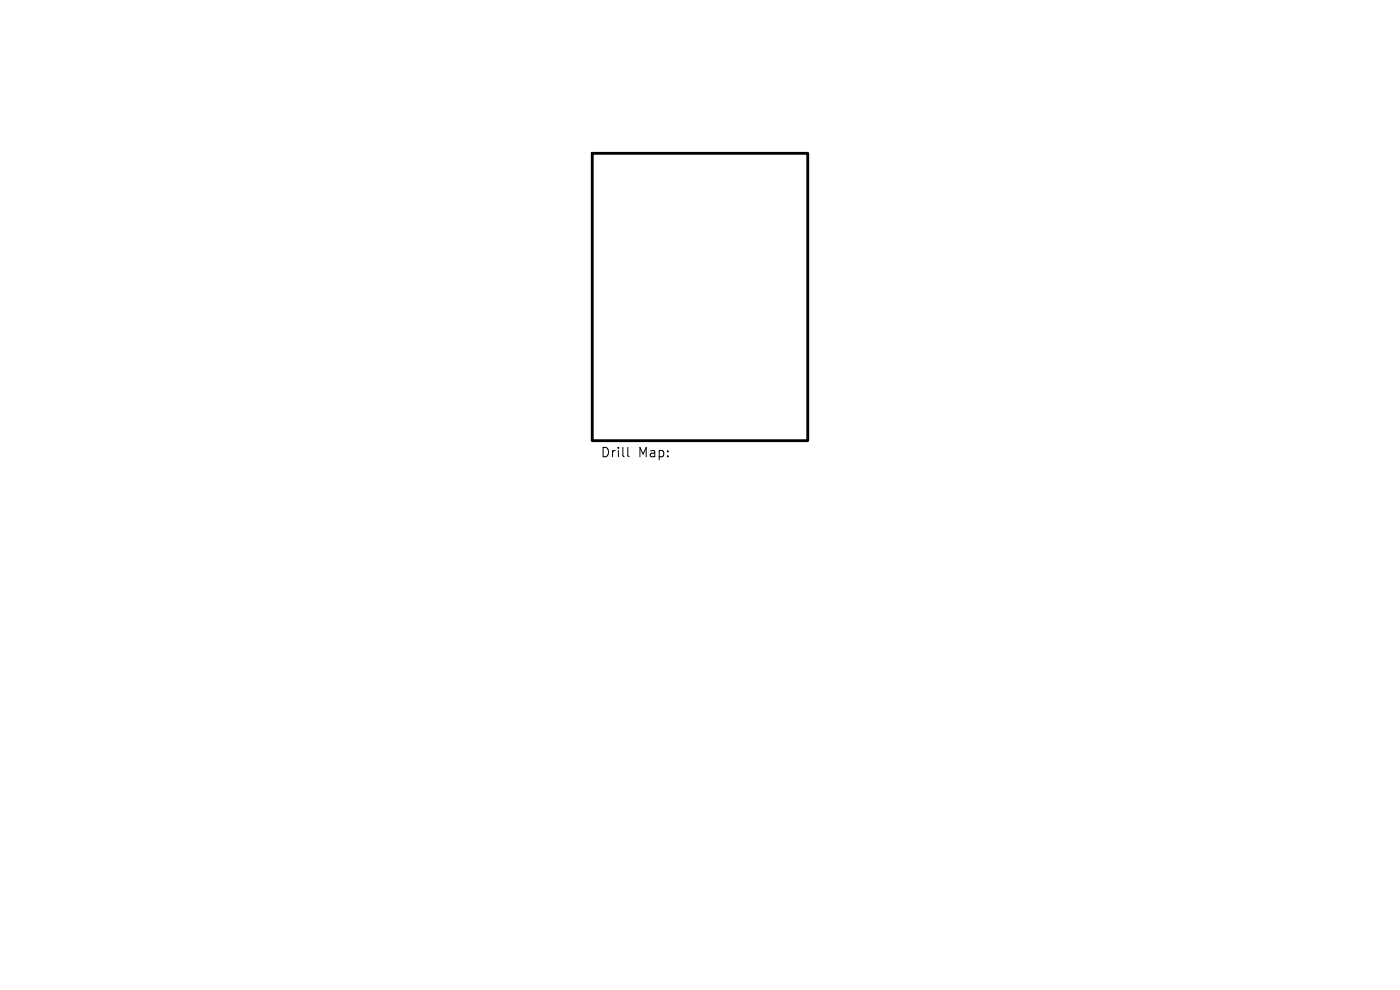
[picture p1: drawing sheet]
<svg xmlns="http://www.w3.org/2000/svg" width="297mm" height="210mm" viewBox="0 0 297 210" stroke-linecap="round" stroke-linejoin="round" font-family="sans-serif">
<defs><g id="words">
<g font-size="2.8">
<text x="127.3" y="97.3">Drill</text>
<text x="135.4" y="97.3">Map:</text>
</g>
</g></defs>
<path d="M125.6 32.5h45.8v61h-45.8z" fill="none" stroke="#000" stroke-width=".6"/>
<path d="M133.2 94.9v1.7l.3 .3" fill="none" stroke="#000" stroke-width=".21"/>
<use href="#words"/>
</svg>
